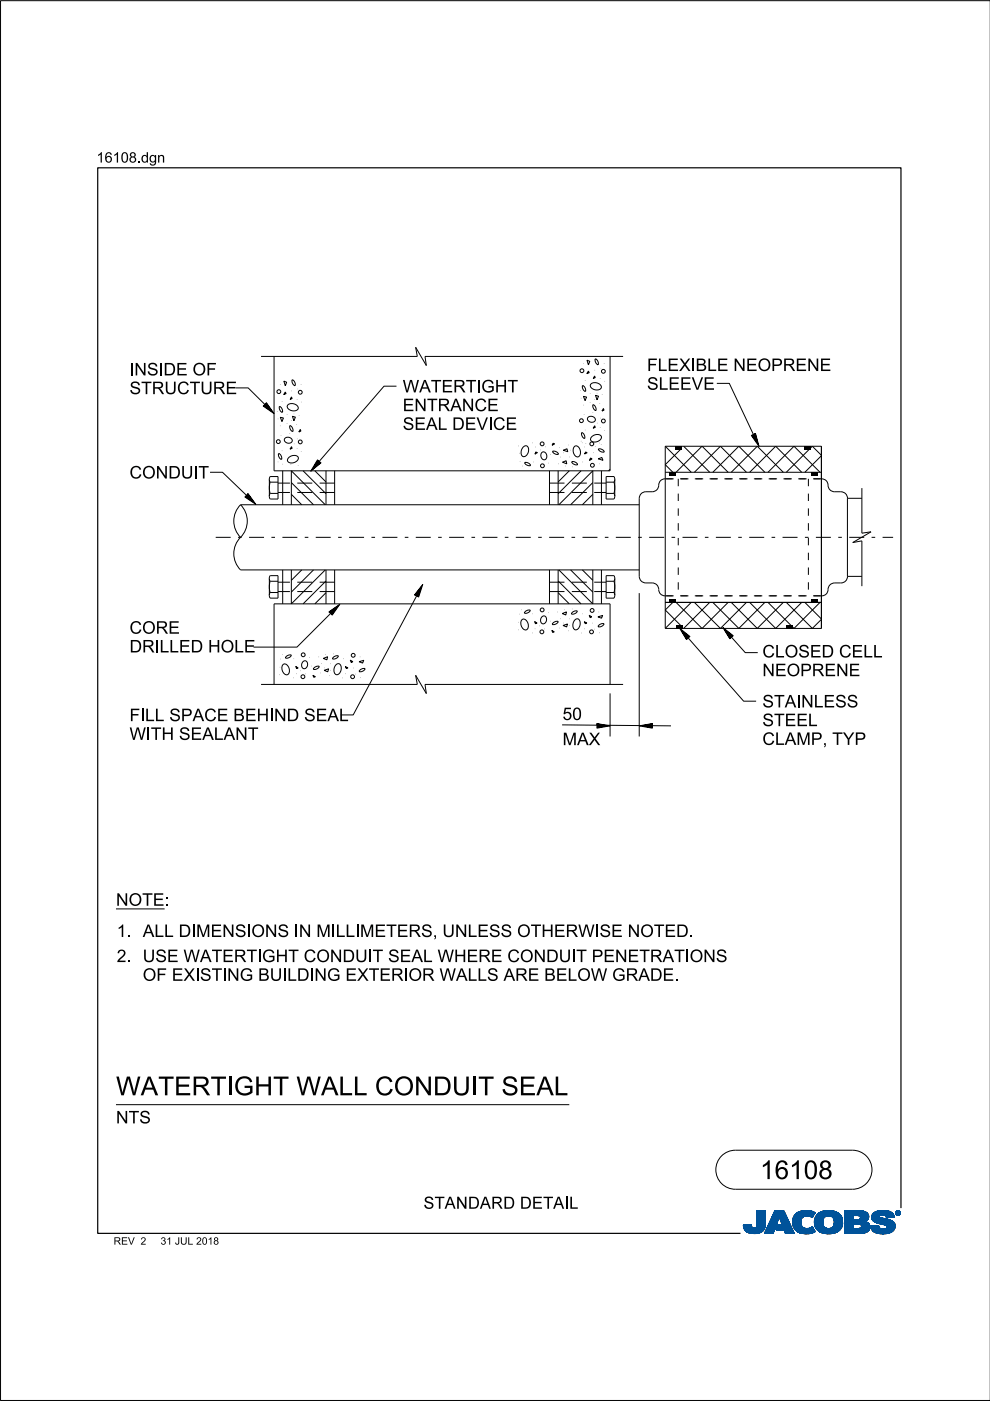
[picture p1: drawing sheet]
<svg xmlns="http://www.w3.org/2000/svg" width="210mm" height="297mm" viewBox="0 0 210 297" stroke-linecap="round" stroke-linejoin="round" font-family="sans-serif">
<defs><g id="words">
<g font-size="4">
<text x="24.6" y="232.2">W ATERTI</text>
<text x="49.6" y="232.2">GH</text>
<text x="57.9" y="232.2">T W ALLCON</text>
<text x="91.8" y="232.2">DUI</text>
<text x="101.4" y="232.2">T SEAL</text>
<text x="161.1" y="250">16108</text>
</g>
<g font-size="2.6">
<text x="27.5" y="79.6">I</text>
<text x="27.5" y="83.6">STRUCTURE</text>
<text x="31.2" y="79.6">SI</text>
<text x="34.7" y="79.6">DE OF</text>
<text x="85.4" y="83.2">W ATERTI</text>
<text x="102" y="83.2">GH</text>
<text x="107.6" y="83.2">T</text>
<text x="137.2" y="82.6">SLEEVE</text>
<text x="137.2" y="78.7">FLEXI</text>
<text x="147.5" y="78.7">BLE N</text>
<text x="158.2" y="78.7">EOPREN</text>
<text x="173.8" y="78.7">E</text>
<text x="85.4" y="87.2">EN</text>
<text x="90.5" y="87.2">TRAN</text>
<text x="100.6" y="87.2">CE</text>
<text x="85.4" y="91.1">SEALDEVI</text>
<text x="104.5" y="91.1">CE</text>
<text x="27.5" y="101.5">CON</text>
<text x="35.7" y="101.5">DUI</text>
<text x="42.1" y="101.5">T</text>
<text x="27.5" y="134.4">CORE</text>
<text x="27.5" y="138.3">DRILED H</text>
<text x="33.8" y="138.3">L</text>
<text x="46.8" y="138.3">OLE</text>
<text x="161.6" y="139.4">CLOSED CELL</text>
<text x="161.6" y="143.4">N</text>
<text x="164.3" y="143.4">EOPREN</text>
<text x="179.9" y="143.4">E</text>
<text x="161.6" y="150">STAI</text>
<text x="169.9" y="150">N</text>
<text x="172.5" y="150">LESS</text>
<text x="27.5" y="152.9">FILSPACE BEH</text>
<text x="30.7" y="152.9">L</text>
<text x="57.1" y="152.9">I</text>
<text x="60.8" y="152.9">D SEAL</text>
<text x="119.3" y="152.7">50</text>
<text x="161.6" y="154">STEEL</text>
<text x="32" y="156.9">TH</text>
<text x="37.9" y="156.9">SEALAN</text>
<text x="52.5" y="156.9">T</text>
<text x="119.3" y="158">M</text>
<text x="122.4" y="158">AX</text>
<text x="161.6" y="157.9">CLAM</text>
<text x="171.9" y="157.9">P,TYP</text>
<text x="24.6" y="192">N</text>
<text x="27.3" y="192">OTE:</text>
<text x="24.8" y="198.7">1. ALLDI</text>
<text x="24.8" y="204">2. USE W ATERTI</text>
<text x="41.6" y="198.7">M</text>
<text x="44.7" y="198.7">EN</text>
<text x="49.8" y="198.7">SI</text>
<text x="53.3" y="198.7">ON</text>
<text x="55.6" y="204">GH</text>
<text x="61.1" y="204">T CON</text>
<text x="63.4" y="198.7">N</text>
<text x="67.1" y="198.7">M</text>
<text x="71.2" y="198.7">L</text>
<text x="72.6" y="204">DUI</text>
<text x="76.3" y="198.7">M</text>
<text x="79" y="204">T SEALW H</text>
<text x="79.4" y="198.7">ETERS,UN</text>
<text x="98.9" y="204">ERE CON</text>
<text x="99.1" y="198.7">LESS OTH</text>
<text x="115.8" y="204">DUI</text>
<text x="117.4" y="198.7">ERW I</text>
<text x="122.2" y="204">T PEN</text>
<text x="127.1" y="198.7">SE N</text>
<text x="133.1" y="204">ETRATI</text>
<text x="135.7" y="198.7">OTED.</text>
<text x="146.2" y="204">ON</text>
<text x="151.8" y="204">S</text>
<text x="30.3" y="208">OF EXI</text>
<text x="42.4" y="208">STI</text>
<text x="48.2" y="208">N</text>
<text x="50.8" y="208">G BUIDI</text>
<text x="60.9" y="208">L</text>
<text x="66.7" y="208">N</text>
<text x="69.3" y="208">G EXTERI</text>
<text x="86.6" y="208">OR W ALLS ARE BELOW</text>
<text x="129.8" y="208">GRADE.</text>
<text x="24.6" y="238.2">N</text>
<text x="27.3" y="238.2">TS</text>
<text x="89.8" y="256.3">STAN</text>
<text x="99.2" y="256.3">DARD DETAI</text>
<text x="120.6" y="256.3">L</text>
</g>
<g font-size="2.2">
<text x="20.5" y="34.5">16108.</text>
<text x="29.9" y="34.5">dgn</text>
</g>
<g font-size="1.6">
<text x="24.1" y="263.9">REV</text>
<text x="29.8" y="263.9">2</text>
<text x="34" y="263.9">31JUL2018</text>
</g>
</g></defs>
<g fill="none" stroke="#00539a" stroke-width=".21">
<path d="M157.6 259.8h1.7M157.6 259.9h1.7M157.6 259.9l1.7 .1M157.6 260h1.8M158.1 259.7h1.2M159.3 259.7h-1.7l.1 .7M159.3 259.7h-.9M159.3 259.7l.1 .3M159.4 260l.1 .3M160.4 260l-.2 .3h2M160.5 259.6h1.8M160.5 259.6l-.1 .4"/>
<path d="M160.5 259.7h1.8M160.5 256.7v2.9M160.5 256.9h1.8M160.5 257.5h1.8M160.5 256.7h1.8v2.7M160.5 256.8h1.8M160.5 256.8l1.8 .1M160.5 256.9l1.8 .1M160.5 257h1.8M160.5 257.1h1.8M160.5 257.2h1.8M160.5 257.2l1.8 .1"/>
<path d="M160.5 257.3h1.8M160.5 257.4h1.8M160.5 257.4l1.8 .1M160.5 257.6h1.8M160.5 257.6l1.8 .1M160.5 257.7h1.8M160.5 257.8h1.8M160.5 257.9h1.8M160.5 258h1.8M160.5 258.1h1.8M160.5 258.1l1.8 .1M160.5 258.2h1.8"/>
<path d="M160.5 258.3h1.8M160.5 258.3l1.8 .1M160.5 258.4h1.8M160.5 258.5h1.8M160.5 258.5l1.8 .1M160.5 258.6h1.8M160.5 258.6l1.8 .1M160.5 258.7h1.8M160.5 258.8h1.8M160.5 258.9h1.8M160.5 259h1.8M160.5 259.1h1.8"/>
<path d="M160.5 259.2h1.8M160.5 259.3h1.8M160.5 259.8h1.8M162.2 260h-1.8M162.2 259.9v.3M162.2 259.9h-1.8M162.2 259.8h-1.7M162.3 259.4l-.1 .5M162.3 259.4v-2.7h-1.8v2.9M162.3 259.5h-1.8M162.3 259.6h-1.8M162.3 256.7l-1.8 .1"/>
<path d="M162.3 259.4h-1.8M163.7 258.1h3.1M163.7 258h3.1M163.7 257.9h3M163.8 257.8h2.9M163.8 257.7h2.9M163.8 257.7h2.8M163.9 257.6h2.7M163.9 257.5h2.7M164 257.4h2.5M164 257.3h2.5M164.1 257.2h2.3"/>
<path d="M164.1 257.1h2.3M164.1 257h2.3M164.2 257h2.1M164.2 256.9h2.1M164.2 256.8h2.1M164.3 256.7h1.9l2.2 4.8h-1.9l-.3-.8h-1.7l.4-1h1l-.7-1.7-1.3 3.5h-1.8zM164.5 260h-1.7M164.5 259.9l-1.7 .1M164.5 259.9h-1.7M164.5 259.8l-1.7 .1M164.6 259.8h-1.7M164.6 259.7l-1.7 .1"/>
<path d="M164.6 259.7h-1.7M164.6 259.6h-1.7M164.6 259.5l-1.6 .1M164.7 259.5h-1.7M164.7 259.4l-1.7 .1M164.7 259.4h-1.7M164.7 259.3l-1.6 .1M164.7 259.3h-1.6M164.8 259.2l-1.7 .1M164.8 259.2h-1.7M164.8 259.1l-1.6 .1M164.8 260h2.9"/>
<path d="M164.8 259.1h-1.6M164.8 259.9h2.9M164.8 259l-1.6 .1M164.9 259.9h2.7M164.9 259h-1.7M164.9 259.8h2.7M164.9 258.9h-1.6M164.9 258.8h-1.6M164.9 259.7h2.7M164.9 259.7l-.4 1 3.6 .1M165 258.7h-1.6M165 258.6l-1.6 .1"/>
<path d="M165 258.6h-1.6M165 258.5l-1.6 .1M165 258.5h-1.6M165.1 258.4l-1.6 .1M165.1 258.4h-1.6M165.1 258.3l-1.6 .1M165.1 258.3h-1.6M165.1 258.2l-1.5 .1M165.1 258.2h-1.5M165.2 258.1l-1.6 .1M165.2 258.1h-1.6M165.2 258l.7 1.7h-1"/>
<path d="M165.2 258l.7 1.7M165.3 258.1h1.5M165.3 258.1l1.6 .1M165.3 258.2h1.6M165.3 258.2l1.6 .1M165.3 258.3h1.6M165.4 258.3l1.6 .1M165.4 258.4h1.6M165.4 258.4l1.6 .1M165.4 258.5h1.6M165.4 258.5l1.7 .1M165.4 258.6h1.7"/>
<path d="M165.5 258.6l1.6 .1M165.5 258.7h1.6M165.5 258.8h1.7M165.5 258.9h1.7M165.6 258.9h1.6M165.6 259h1.7M165.6 259l1.7 .1M165.6 259.1h1.7M165.6 259.1l1.7 .1M165.7 259.2h1.7M165.7 259.2l1.7 .1M165.7 259.3h1.7"/>
<path d="M165.7 259.3l1.7 .1M165.7 259.4h1.7M165.8 259.4l1.7 .1M165.8 259.5h1.7M165.8 259.5l1.7 .1M165.8 259.6h1.7M166.2 256.7l2.2 4.8M166.2 256.8l-1.9-.1-2.2 4.8h1.8l1.3-3.5M168 258.9l.4 1.5M168 258.9h1.8M168 259h1.8M168 259.1h1.8"/>
<path d="M168 259.2h1.8M168 259.2l1.8 .1M168 259.3h1.8M168 259.3l1.8 .1M168.1 259.4h1.8M168.1 259.5h1.7M168.1 259.4l1.7 .1M168.1 259.5l1.8 .1M168.1 259.6h1.8M168.1 259.7h1.8M168.1 259.7l1.8 .1M168.1 259.8h1.8"/>
<path d="M168.1 259.8l1.8 .1M168.2 260h1.8M168.2 259.9h1.8M168.3 258l-.3 .9M168.9 257.3l-.6 .7M169.1 257.1h3.6M169.2 257h3.4M169.4 256.9h3.1M169.5 256.9h2.9M169.8 256.8h2.4M169.8 259.1a1.33 1.33 0 0 0 .8 1.4 1.33 1.33 0 0 0 1.5-.3l.2-.1M169.8 259.1h-1.8"/>
<path d="M169.8 259l-1.8 .1M169.9 258.8l-1.9 .1M169.9 258.8h-1.9M169.9 258.7h-1.9M169.9 258.6h-1.8M169.9 258.6l-1.9 .1M169.9 258.5l-1.8 .1M169.9 258.5h-1.8M169.9 258.4l-1.8 .1M170 258.4h-1.9M170 258.4l-.2 .7M170 258.3l-1.8 .1"/>
<path d="M170 258.3h-1.8M170 258.2l-1.8 .1M170.1 258.2h-1.9M170.1 258.1l-.1 .3M170.1 258.1l-1.9 .1M170.2 258.1h-2M170.3 258h-2.1M170.3 256.7l-1.4 .5M170.3 256.7h1.5M170.3 256.7a4 4 0 0 1 2.5 .4M170.4 258h-2.1M170.4 257.9h-2.1"/>
<path d="M170.6 257.8l-2.3 .1M170.6 257.9l-.5 .2M170.8 257.8h-2.5M171.4 257.8h1M171.5 256.7l-1.7 .1M171.5 256.7l.6 .1M171.7 257.8h.7M171.8 257.9h.6M171.9 258h.4M172.1 258.1h.2M172.2 258.1h.1M172.3 258h-.3"/>
<path d="M172.4 257.7l-4 .1M172.5 257.7h-4.1M172.5 257.6l-4 .1M172.5 257.6h-4M172.6 257h-3.3M172.6 257.5l-4.1 .1M172.6 257.5h-4M172.6 257.4l-4 .1M172.7 257.4h-4M172.7 259h1.8M172.7 259.2h1.8M172.7 259.3h1.8"/>
<path d="M172.7 259.3l1.8 .1M172.7 259.4h1.8M172.7 257.3l-3.9 .1M172.7 259.5h1.8M172.7 259.5l1.8 .1M172.7 259.6h1.8M172.7 259.7h1.8M172.7 258.6h1.8M172.7 257.3h-3.9M172.8 259.8h1.8M172.8 257.2l-3.9 .1M172.8 259.9h1.8"/>
<path d="M172.8 259.9l.3 .6M172.8 259.8l1.8 .1M172.8 259.9l1.8 .1M172.8 257.2h-3.9M172.8 260h1.8M172.8 257.1l-.6 1.1a1.75 1.75 0 0 0-1.6-.3M172.9 257.1l-3.9 .1M173 257.8h2.3M173 257.8l-.3 1.3h1.8M173 257.8h5.3M173.1 257.7h5.2M173.1 257.7h5.1"/>
<path d="M173.1 257.6h5.1M173.2 257.6h4.9M173.2 257.5h4.8M173.4 257.4h4.6M173.4 257.4h4.5M173.5 257.3h4.4M173.6 257.2l4.2 .1M173.6 257.2h4.1M173.7 257.1l4 .1M173.8 257.1h3.8M173.9 257h3.5M174 257h3.3"/>
<path d="M174.1 256.9h3.2M174.2 256.9h2.8M174.4 256.8h2.6M174.5 259h-1.8M174.5 259.2a1.15 1.15 0 0 0 1.3 1.3M174.5 259.2l-1.8-.1 .1 .8M174.5 258.9l-1.8 .1M174.5 258.9h-1.8M174.5 258.8l-1.8 .1M174.5 258.7l-1.8 .1M174.5 258.7h-1.8M174.5 258.6l-1.8 .1"/>
<path d="M174.5 258.5l-1.8 .1M174.6 258.5h-1.9M174.6 256.8h1.9M174.6 258.4l-.1 .8M174.6 258.4h-1.8M174.6 258.4l-1.9 .1M174.6 258.3l-1.8 .1M174.6 258.3h-1.8M174.7 258.2h-1.9M174.7 258.1l-.1 .3M174.8 258.1l-2 .1M174.8 258.1h-1.9"/>
<path d="M174.9 256.7a3.2 3.2 0 0 1 3.6 1.4l.1 .8-.1 1.1M174.9 258l-1.9 .1M175 258h-2M175.1 257.9l-.4 .2M175.1 257.9h-2.1M175.2 257.9h-2.2M175.3 257.8l-.2 .1M175.5 256.7h.7M175.7 257.8h-.4M175.7 257.8l.6 .1M176 257.8h2.4M176.2 257.9h2.2"/>
<path d="M176.3 257.9l.5 .5M176.4 258h2M176.4 256.7h-1.5a2.68 2.68 0 0 0-1.9 1.1M176.5 258l2 .1M176.5 258.1h2M176.6 258.1h1.9M176.6 258.2h1.9M176.7 258.2l1.8 .1M176.7 258.3h1.8M176.7 258.3l1.9 .1M176.7 259.9h1.8M176.7 258.4h1.9"/>
<path d="M176.8 258.4l.1 .5M176.8 258.4l1.8 .1M176.8 258.5h1.8M176.8 258.6h1.8M176.9 259.4h1.8M176.9 259.2l1.8 .1M176.9 259.1h1.8M176.9 259.2h1.8M176.9 258.9v.3M176.9 259.2a1.11 1.11 0 0 1-1.1 1.3M176.9 259h1.8M176.9 258.9h1.8"/>
<path d="M176.9 258.8h1.7M176.9 258.8l1.8 .1M176.9 258.7h1.7M176.9 259.3h1.8M176.9 259.3l1.8 .1M178 257.4l-4.7 .1M178.4 257.9h-2.1l.5 .5M178.5 259.7l-1.7 .1M178.5 259.8l-1.8 .1M178.5 259.8h-1.7M178.5 260l-.2 .5M178.5 259.9l-1.8 .1"/>
<path d="M178.5 260h-1.8M178.6 259.7h-1.8M178.6 258.5l-1.8 .1M178.6 259.6h-1.8M178.6 259.5l-1.8 .1M178.6 259.5h-1.8M178.7 259.4h-1.8M179.1 259.7h1.8M179.1 259.5h5.2M179.1 256.9h4.4M179.1 257.5h5M179.1 256.8h4"/>
<path d="M179.1 256.8h3.4M179.1 257h4.5M179.1 257.1h4.7M179.1 257.1l4.7 .1M179.1 257.2h4.8M179.1 257.2l4.8 .1M179.1 257.3h4.8M179.1 257.3l4.9 .1M179.1 257.4h4.9M179.1 257.4l5 .1M179.1 257.6h5M179.1 257.6l5 .1"/>
<path d="M179.1 257.7h5M179.1 257.7l1.8 .1M179.1 257.8h1.8M179.1 257.9h1.8M179.1 258h1.8M179.1 258.1h1.8M179.1 258.2h1.8M179.1 258.3h1.8M179.1 258.4h1.8M179.1 258.5h1.8M179.1 258.5l1.8 .1M179.1 258.6h4.8"/>
<path d="M179.1 258.7h4.7M179.1 258.7h4.6M179.1 258.8h4.5M179.1 258.9h4.5M179.1 258.9h4.3M179.1 259h4.4M179.1 259l4.5 .1M179.1 259.1h4.6M179.1 259.1l4.7 .1M179.1 259.2h4.8M179.1 259.2l4.9 .1M179.1 259.3h5"/>
<path d="M179.1 259.3l5.1 .1M179.1 259.4h5.1M179.1 259.4l5.1 .1M179.1 259.5l1.8 .1M179.1 259.6h1.8M179.1 259.8h1.8M179.1 259.9h1.8M179.1 260h1.8M180.9 257.7v.9M181.8 259.5h-.9v1v-1M181.8 259.5h.2M181.8 259.5l.8 .3"/>
<path d="M182.1 257.7l2.1 .1M182.2 257.8h2M182.2 259.5l2.1 .1M182.3 258.5h1.7M182.3 258.5l-1.4 .1M182.3 257.9h1.9M182.4 257.9h1.8M182.4 257.9v.1M182.4 257.9l-.4-.2h-1.1v.9M182.4 258h1.8M182.4 258v.3M182.4 258.3l-.1 .2"/>
<path d="M182.4 259.6h1.9M182.4 258.1h1.8M182.4 258.1l1.8 .1M182.4 258.2h1.8M182.5 259.7h1.9M182.5 256.9l1.1 .1M182.5 259.7l1.9 .1M182.6 259.8h1.8M182.6 259.8v.4l-.2 .2M182.7 259.9h1.7M182.9 256.8h-3.8v4.7M183.3 256.9l-4.2-.1v4.7"/>
<path d="M183.6 257l.4 .4M183.9 259.2l.2 .2M184 258.5l-2.1 .1M184 258.5h-1.8M184 257.4l.1 .2M184.1 258.4l-.8 .6 .6 .2M184.1 258.4h-1.8M184.1 258.3l-1.7 .1M184.1 258.3h-1.7M184.1 257.6l.1 .6M184.1 258.2l-1.7 .1M184.1 259.4l.3 .5v.6"/>
<path d="M184.2 258.2l-.1 .2M184.2 258h-1.8M184.4 259.9h-1.7M184.5 260h-1.8M184.6 259.9v.2M184.6 259.9h1.7M184.6 260h1.7M184.8 258.1h1.7M184.8 258l.2 .7M184.8 258h1.7M184.8 258.3h2.5M184.8 258.3l2.8 .1"/>
<path d="M184.8 258.1l1.8 .1M184.8 258.2h2M184.8 258.4h3M184.8 258.4l3.2 .1M184.9 258.2l2.1 .1M184.9 257.6h4.6M184.9 258.5h3.4M184.9 258.5l3.6 .1M184.9 258.6h3.7M184.9 257.5h4.5M185 257.5h4.4M185 258.6l3.7 .1"/>
<path d="M185 258.7h3.9M185 258.7l.6 .4M185 257.4h4.3M185 257.4h4.4M185.1 258.7l3.9 .1M185.1 258.8h.7M185.1 257.3h4.1M185.2 258.9h.6M185.2 258.9l4.1 .1M185.3 257.2h3.9M185.3 259h4M185.3 257.1l3.8 .1"/>
<path d="M185.4 257.1h3.7M185.4 259l4 .1M185.5 257h3.5M185.5 259.1h4M185.6 259.1l3.9 .1M185.6 259.1l.5 .2M185.7 259.2h3.9M185.7 256.9h3M185.8 259.2l3.8 .1M185.8 258.9h3.4M185.9 258.8h3.2M185.9 256.8h2.7"/>
<path d="M185.9 256.8l-.8 .5-.3 .7M185.9 256.8l.7-.1a3.3 3.3 0 0 1 2.7 .6h-4.2M186 259.3h3.6M186.1 256.8h2.3M186.1 259.4h3.6M186.1 259.3l1.5 .4 .4 .2M186.3 259.8l-.5 .1M186.3 259.8l-1.7 .1M186.3 259.8v.3M186.3 259.4h3.4M186.4 257.9h-1.6M186.4 257.9l.1 .1"/>
<path d="M186.5 257.9h-1.7M186.5 257.8h-1.7M186.5 258v.1M186.5 257.8l-.1 .1M186.5 257.7h-1.6M186.5 259.4l3.2 .1M186.5 258.1l.1 .1M186.6 257.6l-1.7 .1M186.6 258.2l.4 .1M186.7 256.7h.8M186.7 259.5h3M186.8 257.6h-1.9"/>
<path d="M186.9 259.5l2.9 .1M187 258.3l1.7 .4 .9 .6M187.2 259.6h2.6M187.4 259.7h2.4M187.4 257.6h2.1M187.6 257.6l1.9 .1M187.6 259.7h2.2M187.6 257.7h2M187.7 257.7a1.07 1.07 0 0 0-1.2 .1M187.7 257.7l.1 .1M187.7 257.8h1.9M187.8 257.8h1.7"/>
<path d="M187.8 256.7h-1.3M187.8 257.8l.1 .4 1.1-.1M187.8 257.9h1.7M187.8 257.9h1.8M187.9 258h1.7M187.9 258l1.7 .1M187.9 258.1h1.7M187.9 259.9h1.9M188 259.9l.1 .2M188 260h1.8M188.1 257h-2.6M188.2 257h.6"/>
<path d="M188.7 256.9h-2.9M189.3 257.3l.3 .8-1.7 .1M189.6 259.3l.2 .4v.6M189.8 259.9l-1.8 .1M189.8 259.8h-2.1M189.8 259.8h-1.9M189.9 257.2v.1M189.9 257.1h.1M189.9 257.2h.1M189.9 257.3h.1M189.9 257.3l.2 .3M190 257.4h.1"/>
<path d="M190 257.4l.1 .1M190 257.5h.2M190 257.2v.1M190 257.2l.2 .3M190 257.3l.2 .2M190 257.1h-.1M190 257h-.1M190.1 257h-.2M190.1 257.5l.2 .1M190.1 256.9h-.1M190.1 257.6h.6M190.2 256.8l-.1 .1"/>
<path d="M190.2 257.5l.2 .1M190.2 257.5l-.1 .1M190.2 257.6h.4M190.2 256.9h.4M190.2 256.9h.4l-.1 .3 .2 .3-.3-.3-.2 .3zM190.2 256.9v.6l.1-.3 .3 .3M190.2 257h.4M190.2 257.1h.1M190.2 257.1h.5M190.2 257.2h.5M190.2 257.2l.3 .1M190.2 257.3h.1"/>
<path d="M190.2 257.4h.1M190.2 257.4l.1 .1M190.2 256.8h-.1M190.3 257h.2v.1l-.2 .1zM190.3 257v.2M190.3 257h-.1M190.4 257.2l.2 .3M190.4 257.6h.1M190.4 256.8h-.2l-.2 .4M190.4 256.7a.5 .5 0 0 1 .5 .5 .5 .5 0 0 1-.5 .5M190.4 256.8l.4 .2v.2M190.4 256.7a.5 .5 0 0 0-.5 .5 .5 .5 0 0 0 .5 .5l-.3-.1"/>
<path d="M190.4 256.8l.3 .1 .1 .3M190.4 256.7l-.4 .2-.1 .3M190.4 256.7v.1M190.4 257.6v.1M190.4 256.7l.3 .1 .2 .4M190.4 257h-.1l.1 .2M190.4 257l.2 .1-.2 .1M190.4 257h.1M190.5 257.3h.1M190.5 257.3l.1 .1M190.5 257.2l.2 .3M190.5 257.4h.1"/>
<path d="M190.5 257.1h.2M190.5 257.4l.2 .1M190.5 257l-.1 .2M190.5 256.7h-.3M190.6 257.5h.2M190.6 256.8h.1M190.6 257.1l-.1 .1M190.7 257.1h-.1M190.7 257.1l-.2 .1M190.7 257.1l-.5-.2v.6l.1-.3M190.7 257h-.1M190.7 256.8l.1 .1"/>
<path d="M190.7 256.8h-.6M190.7 256.9h.2M190.8 257h.1M190.8 257.6h-.2M190.8 257.2v.2l-.4 .2M190.8 257.2l-.1 .3-.3 .1M190.8 257.1h.1M190.8 257.2h.1M190.9 257.4l-.2 .1M190.9 257.4h-.1M190.9 257.3l-.1 .1M190.9 257.3h-.1"/>
<path d="M190.9 257.2h.1M190.9 257.2l-.1 .3-.4 .2M190.9 257.1h-.1M157.7 260.1h1.7M157.7 260l1.7 .1M157.7 260.2h1.8M157.7 260.2l1.8 .1M157.7 260.3h1.8M157.7 260.3l1.9 .1M157.7 260.4h4.4M157.7 260.4l.4 .5M157.7 260.4l4.4 .1"/>
<path d="M157.8 260.5h4.3M157.8 260.6h4.3M157.8 260.7h4.2M157.9 260.7h4.1M157.9 260.8h4M158 260.8h3.9M158 260.9h3.9M158.1 260.9h3.3M158.1 261h3.6M158.2 261h3.5M158.3 261.1h3.2M158.4 261.2h3.1"/>
<path d="M158.5 261.2h2.9M158.6 261.3h2.7M158.7 261.4h2.4M158.8 261.4h2.1M159.1 261.5h1.6M159.5 260.3l.3 .1 .4-.1M159.7 261.5h.7M160.9 261.4h.1M161.5 260.9h.2M161.6 261.1h-3.3M162.1 260.3l-2 .1M162.2 260.2l-1.9 .1"/>
<path d="M162.2 260.2a2.25 2.25 0 0 1-2.8 1.3l-.9-.2-.4-.4M162.2 260.2h-1.9M162.2 260.1l-1.8 .1M162.2 260.1h-1.8M162.2 260l-1.8 .1M164 261.4h-1.9M164 261.3l-1.9 .1M164 261.3h-1.8M164 261.2l-1.8 .1M164 261.2h-1.8M164.1 261.1l-1.9 .1M164.1 261.1h-1.8"/>
<path d="M164.1 261l-1.8 .1M164.1 261h-1.8M164.1 260.9l-1.8 .1M164.2 260.9h-1.8M164.2 260.8l-1.8 .1M164.2 260.8h-1.8M164.2 260.7l-1.8 .1M164.2 260.7h-1.7M164.2 260.6l-1.7 .1M164.3 260.6h-1.8M164.3 260.5h-1.8M164.3 260.4l-1.7 .1"/>
<path d="M164.3 260.4h-1.7M164.3 260.3l-1.7 .1M164.4 260.3h-1.8M164.4 260.2l-1.7 .1M164.4 260.2h-1.7M164.4 260.1l-1.7 .1M164.4 260.1h-1.7M164.5 260l-1.8 .1M164.5 260.7h3.5M164.6 260.7h3.4M164.6 260.6h3.4M164.6 260.5h3.4"/>
<path d="M164.6 260.5h3.3M164.6 260.4h3.3M164.7 260.4h3.2M164.7 260.3h3.2M164.7 260.3h3.1M164.7 260.2h3.1M164.8 260.1h3M164.8 260.1h2.9M166.3 260.8h1.8M166.3 260.8l1.8 .1M166.3 260.9h1.8M166.3 260.9l1.8 .1"/>
<path d="M166.3 261h1.9M166.3 261l1.9 .1M166.4 261.1h1.8M166.4 261.1l1.8 .1M166.4 261.2h1.9M166.4 261.2l1.9 .1M166.4 261.3h1.9M166.5 261.3l1.8 .1M166.5 261.4h1.9M166.5 261.5h1.9M166.5 261.5l-.3-.8 .3 .8h1.9M168.2 260l1.9 .1"/>
<path d="M168.2 260.1h1.9M168.2 260.1l1.9 .1M168.2 260.2h2M168.3 260.2l2 .1M168.3 260.3h2.1M168.3 260.3l2.2 .1M168.3 260.4h2.5M168.4 260.4l.6 .7M168.4 260.4l4.1 .1M168.5 260.5h4M168.5 260.6h4M168.6 260.7h4"/>
<path d="M168.6 260.7l4 .1M168.7 260.8h3.9M168.7 260.8l4 .1M168.8 260.9h3.9M168.9 260.9l3.8 .1M168.9 261h3.9M169 261l3.8 .1M169 261.1h3.9M169 261.1a4.2 4.2 0 0 0 3.8 0M169.1 261.1h3.8M169.2 261.2h3.5M169.3 261.3h3.2"/>
<path d="M169.5 261.4h2.8M169.6 261.4h2.6M170 261.5h2M170.6 261.6h.4M171.5 260.4h.9M171.6 260.4h.8M171.8 261.5h-1.5M171.8 260.3h.6M172 260.3h.3M172 260.2h.3M172.1 260.2h.2M172.2 260.1h.1"/>
<path d="M172.3 260.1l.6 1M172.6 261.2l-3.3 .1M172.8 260.1h1.9M172.9 260.1l1.9 .1M172.9 260.2h1.9M172.9 260.2l2 .1M172.9 260.3h2.2M173 260.3l2.1 .1M173 260.4h2.4M173 260.4h5.3M173.1 260.5h5.2M173.1 260.5l.7 .6 .8 .4"/>
<path d="M173.1 260.6h5.2M173.2 260.6h5M173.3 260.7h4.9M173.3 260.7h4.8M173.3 260.8h4.7M173.4 260.9h4.5M173.5 260.9h4.4M173.5 261h4.3M173.6 261h4.2M173.7 261.1h4M173.8 261.1h3.8M173.8 261.2h3.7"/>
<path d="M174 261.2h3.4M174.2 261.4h2.9M174.3 261.4h2.7M175.1 261.5h1.4M175.3 261.6h.4M176.6 260.2h1.9M177 261.4l-1 .2-1.4-.1h2.2M177.3 261.3h-3.3M178.1 260.8h-4.8M178.3 260.5l-.6 .6-.7 .3M178.3 260.4h-2.2M178.4 260.3l-2.2 .1"/>
<path d="M178.4 260.3h-2l-.6 .2M178.5 260.2l-2.1 .1M178.5 260.2h-2M178.5 260.1h-1.9M178.5 260l-1.9 .1M179.1 261.5h3.4M179.1 260.1h1.8M179.1 260.1l1.8 .1M179.1 260.2h1.8M179.1 260.2l1.8 .1M179.1 260.3h1.8M179.1 260.4h1.8"/>
<path d="M182.3 260.4h2.1M182.4 260.4h2M182.4 260.4l-.6 .1M183.1 261.4l-4 .1M183.4 261.3l-4.3 .1M183.5 261.3h-4.4M183.7 261.3h-.1M183.7 261.2l-4.6 .1M183.8 261.2h-4.7M183.9 261.1l-4.8 .1M184 261.1h-4.9M184 261l-4.9 .1"/>
<path d="M184.1 261l-.8 .4-1.1 .1M184.1 261h-5M184.1 260.9l-5 .1M184.2 260.9h-5.1M184.2 260.8l-5.1 .1M184.3 260.8h-5.2M184.3 260.7l-5.2 .1M184.3 260.7h-5.2M184.4 260.6l-5.3 .1M184.4 260.6h-5.3M184.4 260.5h-5.3M184.4 260.5l-.3 .5"/>
<path d="M184.4 260.4l-5.3 .1M184.5 260l-1.8 .1M184.5 260.2l-2 .1M184.5 260.3h-2M184.5 260.1h-1.9M184.5 260.2h-1.9M184.6 260l1.7 .1M184.6 260.1l.1 .3M184.6 260.1h1.8M184.6 260.2h1.8M184.6 260.1l1.8 .1M184.6 260.2l1.8 .1"/>
<path d="M184.7 260.3h1.8M184.7 260.3l1.8 .1M184.7 260.4a2.52 2.52 0 0 0 2.7 1.2M184.7 260.4h1.9M184.7 260.5h2M184.7 260.5h2.1M184.8 260.6h2.1M184.8 260.6h4.8M184.8 260.7h4.7M184.9 260.8h4.6M184.9 260.8h4.5M185 260.9h4.4"/>
<path d="M185.1 260.9h4.3M185.1 261h4.3M185.2 261.1h4M185.2 261.1h3.9M185.3 261.2h3.7M185.4 261.2h3.5M185.5 261.3h3.4M185.7 261.3h3.1M185.8 261.4h2.7M185.9 261.5h2.4M186.3 260.1a1.08 1.08 0 0 0 1.4 .5M186.4 261.5h1.6"/>
<path d="M186.6 261.6h.9M188 260.4h1.8M188 260.4l-.3 .2M188.1 260.3h1.7M188.1 260.1l-.1 .3M188.1 260.2h1.7M188.3 261.5l-.9 .1M188.9 261.3l-.6 .2M189.3 261.1h-4.1M189.4 260.9l-.5 .4M189.6 260.7h-4.8M189.7 260.6h-2"/>
<path d="M189.7 260.5h-1.9M189.7 260.5h-1.8M189.7 260.4h-1.7M189.7 260.3h-1.6M189.8 260.2h-1.7M189.8 260.3l-.4 .6M189.8 260.1h-1.7M189.8 260h-1.7"/>
<circle cx="190.4" cy="257.2" r=".51"/>
<circle cx="190.4" cy="257.2" r=".42"/>
</g>
<g fill="#000">
<path d="M143 94.6h1.5v.8h-1.5zM170.4 94.6h1.5v.7h-1.5zM141.8 100.1h1.5v.8h-1.5zM172 100.1h1.4v.8h-1.4zM141.8 127h1.5v.7h-1.5zM143.4 132.5h1.4v.7h-1.4zM166.8 132.5h1.4v.7h-1.4zM172 127h1.4v.7h-1.4z"/>
<path d="M27.5 154.2h.4l.5 2.3 .6-2.3h.4l.6 2.3 .6-2.3h.3l-.7 2.7h-.4l-.6-2.4-.6 2.4h-.4z" fill-rule="evenodd"/>
<path d="M59.4 196.2a1.02 1.02 0 0 1 1.6 .6h-.3a.63 .63 0 0 0-.6-.5 .63 .63 0 0 0-.6 .5l.2 .2a1.54 1.54 0 0 1 1.4 .9 1.08 1.08 0 0 1-1.1 .8 1.08 1.08 0 0 1-1-.9h.3a.73 .73 0 0 0 .7 .6 .73 .73 0 0 0 .8-.6l-.4-.3a.98 .98 0 0 1-1.2-1.2z" fill-rule="evenodd"/>
<path d="M73.5 196h.4v2.4h1.3v.3h-1.7z" fill-rule="evenodd"/>
</g>
<path d="M45.7 113.9h143.7" fill="none" stroke="#000" stroke-width=".21" stroke-dasharray="3.2 1.6 .8 1.6" stroke-linecap="butt"/>
<g fill="none" stroke="#000" stroke-width=".21">
<path d="M210 .1h-209.9v296.8h209.9M55.3 75.6h33.2l-.4-2 2.3 3.9-.3-1.9h42M58.1 75.6v24.2h71.2v-24.2M123.7 77.1v.1M124.5 76.4l.5 .2-.2 .8zM124.8 78.7l.1 .3-.5 .2zM126.1 78.4v.1M126.2 76.1a.98 .98 0 0 1 .6 1.2 .98 .98 0 0 1-.6-1.2zM127.4 78v.1M128.1 77h.1M50 82.2h2.6l4 4-.2-.1 .1-.2 .5 .7-.8-.5 .3-.4 .8 1.2-1.1-.8 .3-.6 1.2 1.8-1.7-1.2 .5-.7 1.6 2.3-2.3-1.6 .7-.7M58.8 87.3h.1"/>
<path d="M59 88.8v.1M59 97.9v.1M59.1 96.2a.98 .98 0 0 1 .6 1.2 .98 .98 0 0 1-.6-1.2zM59.3 86.2a.98 .98 0 0 1 .5 1.2 .98 .98 0 0 1-.5-1.2zM59.4 88.5l.7 .1-.3 .8zM59.5 81.6h.1M59.5 90.3h.1M59.6 92.3h.1M59.8 85v.1M59.8 95.6h.1M59.9 98.4h.1M59.9 99.8v7.2"/>
<path d="M60.2 80.8l.6 .2-.3 .8zM60.4 92.9a.84 .84 0 0 1 1-.1 .84 .84 0 0 1 .4 .9 .84 .84 0 0 1-1 .2 .84 .84 0 0 1-.4-1zM60.5 83.1l.2 .3-.5 .3zM60.9 89.8h.1M60.9 87.9h.1M61.1 85.8a1.42 1.42 0 0 1 2.1 .8 1.32 1.32 0 0 1-1.3 .5 1.32 1.32 0 0 1-1-1zM61.1 97.1a1.36 1.36 0 0 1 2.1-.1 1.32 1.32 0 0 1-.9 1.1 1.32 1.32 0 0 1-1.3-.4zM61.4 91.9h.1M61.5 95.2l.4-.1-.1-.4-.3 .6M61.5 90.3a.98 .98 0 0 1 .6 1.2 .98 .98 0 0 1-.6-1.2zM61.5 84.7l.4-.2-.1-.3-.3 .5M61.7 98.5v.1"/>
<path d="M61.8 89.1v.1M61.8 82.9h.1M62 80.5a.98 .98 0 0 1 .5 1.3 .98 .98 0 0 1-.5-1.3zM62 88.3l.6 .1-.3 .8zM62.3 87.7v.1M62.4 94.1h.1M62.9 89.9v.1M63 84.6v.1M63 95.1v.1M63.1 93v.1M63.1 82.5h.1M63.2 98.7h.1"/>
<path d="M63.4 88.1h.1M63.7 91.1l.1 .3-.4 .2zM63.8 81.4v.1M63.9 95.7v.1M63.9 85.2v.1M64.3 99.8l4.8 4.9M66.8 99.8l2.3 2.4M67.7 97.8l-.5 .6 .2-.3 .1 .1-.6 .5 .5-.8 .3 .3-1.1 .9 .8-1.3 .5 .3-1.6 1.4 1.1-1.8 .6 .4-2.1 1.8 1.4-2.4 .7 .6M69.1 99.8v7.2M71 99.8v7.2M84.1 81.9h-2.7l-13.7 15.9M110 94.5h.1"/>
<path d="M110.1 96.1h.1M110.2 97.9h.1M110.7 98.8h.1M111 94.7l.6-.2a1.32 1.32 0 0 1 .4 1.4 1.32 1.32 0 0 1-1.1 .9 1.36 1.36 0 0 1 .1-2.1zM111.3 98.1l.3-.1a.9 .9 0 0 1 .9 .7h-.4a.91 .91 0 0 1-.8-.6zM112.9 93.9h.1M113 97.9h.1M113.4 96.3l.5-.3-.3-.2-.2 .5M113.5 94.8h.1M114.5 95.4h.1M114.9 95.9a.79 .79 0 0 1 1 .6 .79 .79 0 0 1-.7 1 1 1 0 0 1-.3-1.6zM115.6 94.7h.1"/>
<path d="M116.3 98.2h.1M116.5 99.8v7.2M116.7 96.4h.1M117.2 95.7l.4-.1a.9 .9 0 0 1 .8 .7h-.4a.91 .91 0 0 1-.8-.6zM117.3 94l.3 .1-.5 .3zM118.3 98.3h.1M118.3 99.8v7.2M118.7 94.9h.1M118.8 96.9h.1M119.3 98l.7-.3 .2 .6zM119.4 95.5l.8-.4 .2 .7zM119.5 96h.1"/>
<path d="M119.8 98.8h.1M120.5 94.4h.1M120.7 99.8l-2.4 2.4M120.7 96.9h.1M120.9 95.5h.1M121.2 97.9h.4a.9 .9 0 0 1 .8 .6l-.4 .1a.91 .91 0 0 1-.8-.7zM121.3 99h.1M121.8 94.7l.2-.2a1.33 1.33 0 0 1 1 1 1.33 1.33 0 0 1-.4 1.4 1.36 1.36 0 0 1-.8-2.2zM123.1 82.8v.1M123.2 99.8l-4.9 4.9M123.2 84.4h.1M123.2 93.5h.1"/>
<path d="M123.4 91.7a.98 .98 0 0 1 .5 1.2 .98 .98 0 0 1-.5-1.2zM123.4 93.9h.1M123.5 81.8a.98 .98 0 0 1 .6 1.2 .98 .98 0 0 1-.6-1.2zM123.6 97.9h.1M123.7 84l.7 .2-.3 .7zM123.7 85.9h.1M123.9 87.8v.1M124 94.8h.1M124.1 80.6h.1M124.1 91.1v.1M124.2 95.8l.3 .2-.6 .2zM124.2 93.9v.1"/>
<path d="M124.7 88.5a.84 .84 0 0 1 1-.2 .84 .84 0 0 1 .4 1 .84 .84 0 0 1-1 .2 .84 .84 0 0 1-.4-1zM125.1 85.3v.1M125.2 83.4v.1M125.2 97.1l.3 .2-.5 .3zM125.3 81.4a1.42 1.42 0 0 1 2.2 .8 1.32 1.32 0 0 1-1.3 .4 1.32 1.32 0 0 1-1-.9zM125.4 92.7a1.36 1.36 0 0 1 2.1-.1 1.32 1.32 0 0 1-.9 1 1.32 1.32 0 0 1-1.4-.3zM125.7 87.5h.1M125.7 96h.1M125.8 85.8a.98 .98 0 0 1 .5 1.2 .98 .98 0 0 1-.5-1.2zM125.8 80.3l.4-.3-.1-.3-.3 .6M125.9 94.1h.1M126.1 84.7h.1"/>
<path d="M126.1 90.3l.1 .3-.4 .2zM126.1 94.7h.1M126.6 84.8l.3-.8-.6-.2 .3 1M126.6 83.3v.1M126.7 89.7h.1M126.8 97.3l.8-.3 .2 .6zM126.9 95.2h.4a.9 .9 0 0 1 .8 .6l-.4 .1a.91 .91 0 0 1-.8-.7zM127 98.3h.1M127.1 85.5h.1M127.2 93.9h.1M127.3 80.2h.1M127.3 90.7h.1"/>
<path d="M127.3 88.6v.1M127.5 94.2v.1M127.5 99.8v7.2M127.7 83.6v.1M127.9 86.6l.2 .4-.5 .2zM128.2 91.3h.1M128.2 80.8h.1M129.3 99.5l-.3 .3M141 94.6l5.6 5.5M141 94.6h33.2v38.6h-33.2M141 94.6v38.6M144.4 95.2l-3.4 3.3 1.7 1.6"/>
<path d="M145 94.6l5.5 5.5M152 81.3h2.6l5.4 11.5-.1-.3 .1-.1 .2 .8-.5-.8 .4-.2 .4 1.4-.9-1.2 .5-.4 .6 2.1-1.2-1.7 .7-.5 .7 2.7-1.6-2.3 .9-.4M174.2 96.6l-3.6 3.5M174.2 96.5l-2-1.9-5.5 5.5M44.5 100.1h2.7l5.6 5.4-.3-.1 .1-.2 .5 .6-.7-.5 .2-.3 .9 1.1-1.2-.8 .3-.5 1.2 1.7-1.7-1.2 .5-.6 1.6 2.2-2.3-1.5 .7-.7M51 113.9a4.9 4.9 0 0 0 0 6.9h84.5M51 107a4.9 4.9 0 0 0 0 6.9M51 107a4.9 4.9 0 0 1 0 6.9M51 107h84.5M57.1 101.6l.2 .6-.2 1 .2 1.4M57.1 101.6v3.6M57.3 101h1.6v4.8h-1.6l-.2-.6"/>
<path d="M57.3 102.2h1.6M57.3 101l-.2 .6M58.9 104.6h-1.6l-.2 .6M58.9 102.4h1M58.9 104.4h1M61.8 107v-7.2l7.2 7.2M61.8 102.3l4.7 4.7M61.8 104.8l2.2 2.2M118.5 107l7.2-7.2v7.2M125.7 102.3l-4.7 4.7M125.7 104.8l-2.2 2.2M127.5 102.4h1"/>
<path d="M127.5 104.4h1M128.5 102.2h1.7M128.5 104.6h1.7l.2 .6M130.2 102.2l.1 1.5-.1 .9M130.3 101.6v3.6M130.4 101.6l-.2-.6h-1.7v4.8h1.7l.2-.6M130.4 101.6l-.2 .6M139.7 102.9a1.39 1.39 0 0 1-1.4 1.4h-1.4a1.39 1.39 0 0 0-1.4 1.3v16.6a1.41 1.41 0 0 0 1.4 1.4 2.9 2.9 0 0 1 2.1 .2l.6 .6a1.72 1.72 0 0 0 1.1 1.9h.3M141 101.5a1.32 1.32 0 0 0-1.3 1.3M141 100.1h33.2M143.3 100.1l5.5-5.5 5.6 5.5M147.2 100.1l5.5-5.5 5.6 5.5"/>
<path d="M151.1 100.1l5.6-5.5 5.5 5.5M155 100.1l5.6-5.5 5.5 5.5M158.9 100.1l5.6-5.5 5.5 5.5M162.8 100.1l5.5-5.5 5.6 5.5M174.2 101.5a1.41 1.41 0 0 1 1.4 1.6l.6 .9a2.85 2.85 0 0 0 2.1 .3M178.3 104.3a1.39 1.39 0 0 1 1.4 1.4M179.7 105.6v16.6h3M179.7 105.6h3M182.7 103.5v9.5l2-.2-3.9 2.2 1.9-.3v9.6M57.1 126.2l.2 .6M57.3 125.6h1.6M57.3 122l-.2 .6"/>
<path d="M57.3 125.6l-.2-.9 .2-1.5-.2-.6v3.6M57.3 125.6l-.2 .6M57.3 122h1.6v4.8h-1.6M57.3 123.2h1.6M58.9 125.4h1M58.9 123.4h1M59.5 139.7h.1M59.9 120.8v7.2M60 138.8h.1M60.7 139.1l.6-.2h.4a.98 .98 0 0 1-1.2 .6zM61.8 120.8v7.2l7.2-7.2M62.3 139.6h.1"/>
<path d="M64 120.8l-2.2 2.2M65.6 139.4h.1M66.5 120.8l-4.7 4.7M67.6 139.3h.1M68.5 139.6l.9-.4-.1 .7zM69.1 138.8h.1M69.1 120.8v7.2M69.1 123.2l-4.8 4.8M69.1 125.7l-2.3 2.3M69.8 129.7l.6 .7 1.6-2.3-2.2 1.6 .6 .6 1.2-1.8-1.7 1.2 .5 .4 .9-1.2-1.2 .8 .3 .3 .5-.7-.6 .4 .1 .1 .2-.2-7.6 7.6h-9.2M70.6 138.6h.1M70.7 139.3l.6-.3 .4 .1a.98 .98 0 0 1-1.2 .6z"/>
<path d="M71 120.8v7.2M72.8 139.6h.1M74.3 139.9l.5 .4-.3 .2-.2-.5M76.3 139.3h.1M87.9 126.1l.9 .5 .8-2.7-1.7 2.2 .8 .3 .6-2-1.3 1.7 .6 .2 .5-1.4-.9 1.1 .4 .2 .3-.9-.5 .7h.2l.1-.3-13.8 25.9h-2.7M109.9 133.5h.1M110 132h.1M110.2 130.2h.1M110.6 131.4l.3-.1a1.32 1.32 0 0 1 1 .9 1.32 1.32 0 0 1-.3 1.3 1.37 1.37 0 0 1-1-2.1zM110.6 129.3h.1M111.4 129.6l.6-.3 .4 .1a.98 .98 0 0 1-1.2 .6zM112.8 134.2h.1"/>
<path d="M113 130.1h.1M113.3 131.8l.6 .3-.4 .1-.1-.4M113.4 133.3h.1M114.4 132.7h.1M114.9 130.7a.63 .63 0 0 1 .8 .1 .63 .63 0 0 1 .2 .8 .66 .66 0 0 1-.8 .7 .66 .66 0 0 1-.5-1zM115.5 133.3h.1M116.3 129.9h.1M116.5 120.8v7.2M116.6 131.7h.1M117 133.7l.5 .3-.3 .1zM117.3 132l.6-.3 .4 .1a.98 .98 0 0 1-1.2 .6zM118.2 129.8h.1"/>
<path d="M118.3 123.2l4.9 4.8M118.3 120.8v7.2M118.3 125.7l2.4 2.3M118.5 120.8l7.2 7.2v-7.2M118.6 133.2h.1M118.8 131.2h.1M119.2 130.1l.9-.4-.1 .7zM119.4 132.6l.9-.3-.2 .6zM119.4 132.1h.1M119.7 129.3h.1M120.5 133.7h.1M120.7 131.2h.1"/>
<path d="M120.8 132.6h.1M121 120.8l4.7 4.7M121.3 129.1h.1M121.4 129.8l.6-.3 .4 .1a.98 .98 0 0 1-1.2 .5zM121.9 131.4l.6-.2a1.33 1.33 0 0 1 .5 1.3 1.33 1.33 0 0 1-1 1 1.36 1.36 0 0 1-.1-2.1zM123.3 134.2h.1M123.5 120.8l2.2 2.2M123.5 130.1h.1M123.9 131.8l.5 .3-.3 .1zM123.9 133.3h.1M124.9 130.5l.6 .3-.4 .2zM125.7 132.1h.1"/>
<path d="M126.1 133.4h.1M126.8 130.8l1-.3-.3 .6zM127 129.8h.1M127 132.5l.6-.3 .4 .1a.98 .98 0 0 1-1.2 .5zM127.1 134.1h.1M127.5 120.8v7.2M127.5 125.4h1M127.5 123.4h1M128.5 125.6h1.7M128.5 123.2h1.7M130.2 122h-1.7v4.8h1.7M130.2 123.2l.2-.6-.1 3.6"/>
<path d="M130.2 122l.2 .6M130.2 125.6l.2 .6M130.2 123.2l.1 1-.1 1.4M130.4 126.2l-.2 .6M135.5 125.8v30.3M141 127.7h33.2M142.7 127.7l-1.7 1.6 3.4 3.4M143.3 127.7l5.5 5.5 5.6-5.5M145.5 135.6l.8-.7-2.2-1.7 1.4 2.4 .6-.6-1.6-1.3 1.1 1.8 .3-.5-1.1-1 .7 1.2 .3-.2-.6-.6 .4 .7 .1-.2-.2-.2 12.2 14h2.6M146.6 127.7l-5.6 5.5M147.2 127.7l5.5 5.5 5.6-5.5M150.5 127.7l-5.5 5.5"/>
<path d="M151.1 127.7l5.6 5.5 5.5-5.5M154.7 135.4l.8-.6-2.2-1.8 1.4 2.4 .6-.6-1.7-1.3 1.1 1.8 .4-.5-1.1-.9 .7 1.2 .3-.3-.7-.6 .5 .7 .1-.1-.3-.2 3.4 3.8h2.7M155 127.7l5.6 5.5 5.5-5.5M158.9 127.7l5.6 5.5 5.5-5.5M162.8 127.7l5.5 5.5 5.6-5.5M166.7 127.7l5.5 5.5 2-1.9M170.6 127.7l3.6 3.5M175.5 125h.1M175.6 125a1.32 1.32 0 0 1-1.4 1.3M178.3 123.6a2.91 2.91 0 0 0-2.1 .2l-.5 .7-.1 .5M179.7 122.2a1.39 1.39 0 0 1-1.4 1.4M55.3 145.1h33.2l-.4-1.9 2.3 3.9-.3-2h42"/>
<path d="M58.1 145.1v-17.1h71.2v17.1M59.2 143h.1M59.3 141.5h.1M60 141l.2-.2a1.32 1.32 0 0 1 1.1 .9 1.32 1.32 0 0 1-.4 1.4 1.36 1.36 0 0 1-.9-2.1zM62.2 143.7h.1M62.7 141.3l.5 .3-.3 .2-.2-.5M62.8 142.8h.1M63.8 142.2h.1M64.3 140.3a.63 .63 0 0 1 .8 0 .63 .63 0 0 1 .1 .8 .66 .66 0 0 1-.8 .7 .66 .66 0 0 1-.4-1zM64.8 142.9h.1M66 141.2h.1M66.3 143.2l.6 .3-.4 .1z"/>
<path d="M66.7 141.5l.6-.3 .4 .1a.98 .98 0 0 1-1.2 .6zM68 142.7h.1M68.1 140.7h.1M68.7 142.1l1-.3-.2 .6zM68.7 141.6h.1M69.8 143.2h.1M70 140.7h.1M70.1 142.1h.1M71.2 140.9l.6-.2a1.33 1.33 0 0 1 .5 1.3 1.33 1.33 0 0 1-1 1 1.36 1.36 0 0 1-.1-2.1zM72.7 143.7h.1M73.2 141.3l.6 .3-.4 .2zM73.2 142.8h.1"/>
<path d="M75 141.6h.1M75.4 142.9h.1M76.1 140.3l1-.3-.2 .6zM76.4 142l.6-.3 .4 .1a.98 .98 0 0 1-1.2 .6zM76.4 143.7h.1M119.2 153.7l23.1 .2M126.6 153.4v1l2.7-.5-2.7-.5 .1 .8 2-.3-2-.4 .1 .6 1.4-.2-1.4-.3 .1 .5 .8-.2-.8-.1 .1 .2 .3-.1h-.7M129.3 147v9.1M138.3 153.4v1l-2.8-.5 2.8-.5-.1 .8-2.1-.3 2.1-.4-.1 .6-1.4-.2 1.3-.3v.5l-.8-.2 .8-.1-.1 .2-.3-.1h.7M24.6 192.7h10.3M24.6 234.2h96.1M153 245.1l1.3-.9 1.6-.3h24.8a4.1 4.1 0 0 1 4.2 4.1 4.1 4.1 0 0 1-4.2 4.1h-24.8a4.1 4.1 0 0 1-3.8-2.5 4.1 4.1 0 0 1 .9-4.5z"/>
<circle cx="123.4" cy="78.6" r=".41"/>
<circle cx="127.9" cy="78.7" r=".41"/>
<circle cx="59" cy="93.6" r=".41"/>
<circle cx="59.1" cy="83" r=".41"/>
<circle cx="63.7" cy="93.7" r=".41"/>
<circle cx="63.7" cy="83.2" r=".41"/>
<circle cx="114.9" cy="94.1" r=".41"/>
<circle cx="115" cy="98.8" r=".41"/>
<circle cx="123.3" cy="89.2" r=".41"/>
<circle cx="125.5" cy="94.1" r=".41"/>
<circle cx="125.6" cy="98.6" r=".41"/>
<circle cx="127.9" cy="89.3" r=".41"/>
<circle cx="64.3" cy="138.8" r=".41"/>
<circle cx="74.9" cy="138.9" r=".41"/>
<circle cx="114.9" cy="134" r=".41"/>
<circle cx="115" cy="129.3" r=".41"/>
<circle cx="125.4" cy="134" r=".41"/>
<circle cx="125.5" cy="129.4" r=".41"/>
<circle cx="64.2" cy="143.5" r=".41"/>
<circle cx="74.8" cy="143.5" r=".41"/>
</g>
<path d="M71 102.4h-11.1M71 104.4h-11.1M116.5 102.4h11M116.5 104.4h11M71 125.4h-11.1M71 123.4h-11.1M116.5 125.4h11M116.5 123.4h11" fill="none" stroke="#000" stroke-width=".21" stroke-dasharray="3.2 1.6" stroke-linecap="butt"/>
<path d="M141 101.5h33.2M143.8 101.5v24.8M171.4 101.5v24.8M174.2 101.5h-33.2M141 126.3h33.2M174.2 126.3h-33.2" fill="none" stroke="#000" stroke-width=".21" stroke-dasharray="1.6 1.6" stroke-linecap="butt"/>
<path d="M191 256.1v-220.5h-170.3v225.9h136.3" fill="none" stroke="#000" stroke-width=".25"/>
<use href="#words"/>
</svg>
